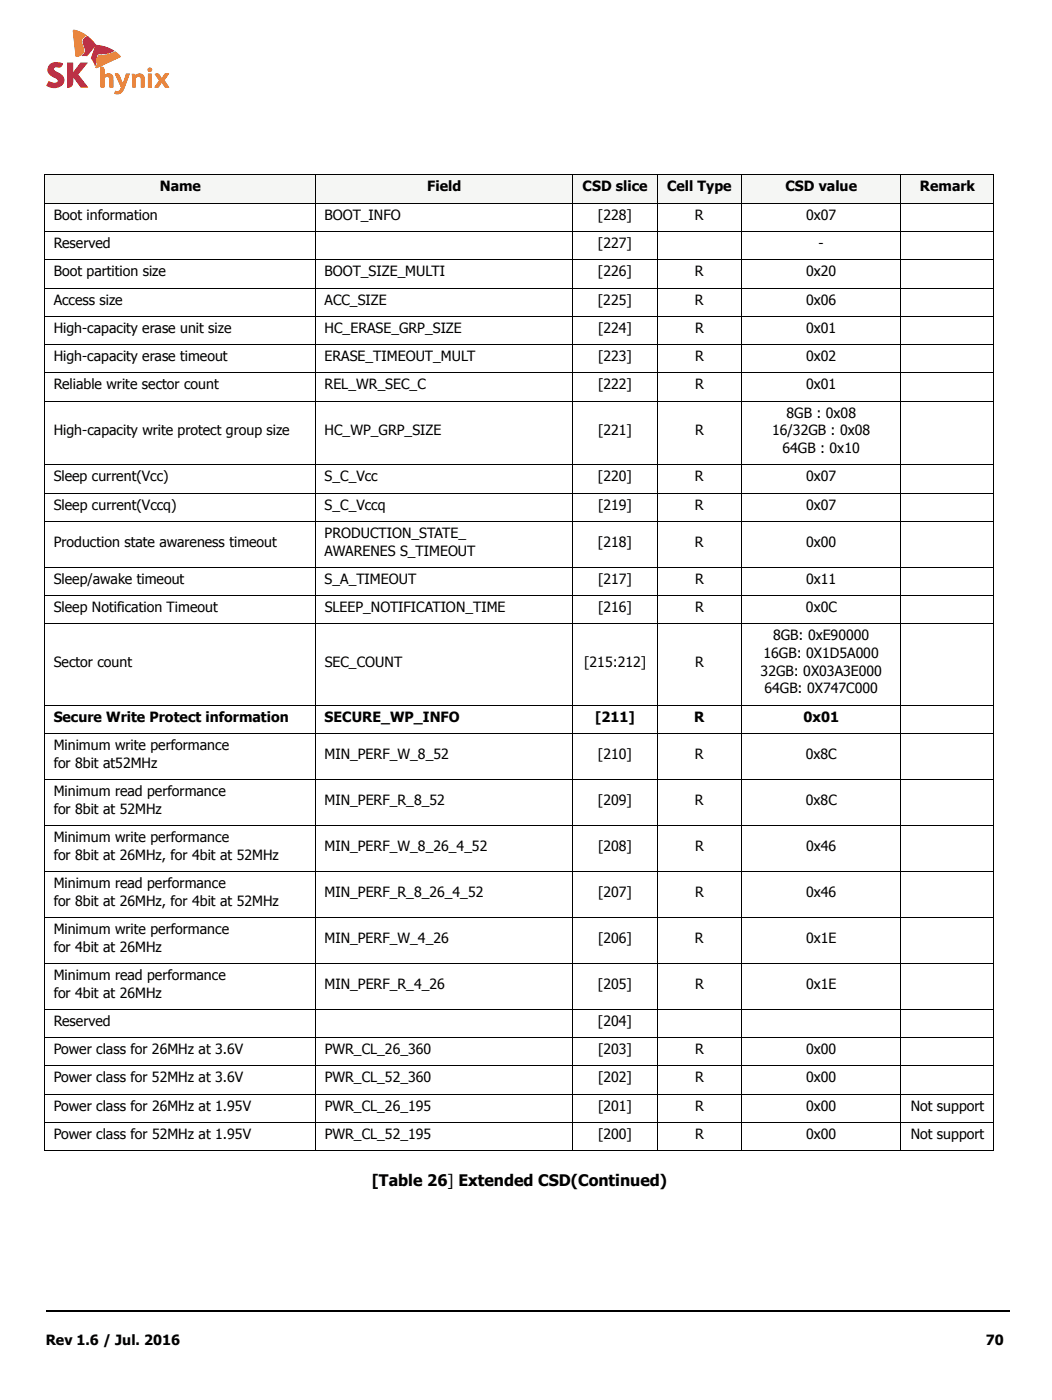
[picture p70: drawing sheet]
<svg xmlns="http://www.w3.org/2000/svg" width="210mm" height="279mm" viewBox="0 0 210 279" stroke-linecap="round" stroke-linejoin="round" font-family="sans-serif">
<defs><g id="words">
<text font-size="3.2" x="74.2" y="236.7">[Table 26] Extended CSD(Continued)</text>
<g font-size="2.8">
<text x="31.9" y="38.2">Name</text>
<text x="85.3" y="38.2">Field</text>
<text x="116.2" y="38.2">CSD slice</text>
<text x="133.1" y="38.2">Cell Type</text>
<text x="156.7" y="38.2">CSD value</text>
<text x="183.5" y="38.2">Remark</text>
<text x="10.7" y="43.8">Boot information</text>
<text x="64.8" y="43.8">BOOT_INFO</text>
<text x="119.3" y="43.8">[228]</text>
<text x="138.7" y="43.8">R</text>
<text x="160.8" y="43.8">0x07</text>
<text x="10.7" y="49.5">Reserved</text>
<text x="119.3" y="49.5">[227]</text>
<text x="163.3" y="49.5">-</text>
<text x="10.7" y="55.1">Boot partition size</text>
<text x="64.8" y="55.1">BOOT_SIZE_MULTI</text>
<text x="119.3" y="55.1">[226]</text>
<text x="138.7" y="55.1">R</text>
<text x="160.9" y="55.1">0x20</text>
<text x="10.7" y="60.8">Access size</text>
<text x="64.8" y="60.8">ACC_SIZE</text>
<text x="119.3" y="60.8">[225]</text>
<text x="138.7" y="60.8">R</text>
<text x="160.8" y="60.8">0x06</text>
<text x="10.7" y="66.4">High-capacity erase unit size</text>
<text x="64.8" y="66.4">HC_ERASE_GRP_SIZE</text>
<text x="119.3" y="66.4">[224]</text>
<text x="138.7" y="66.4">R</text>
<text x="160.9" y="66.4">0x01</text>
<text x="10.7" y="72.1">High-capacity erase timeout</text>
<text x="10.7" y="77.7">Reliable write sector count</text>
<text x="64.8" y="72.1">ERASE_TIMEOUT_MULT</text>
<text x="64.8" y="77.7">REL_WR_SEC_C</text>
<text x="119.3" y="77.7">[222]</text>
<text x="119.3" y="72.1">[223]</text>
<text x="138.7" y="72.1">R</text>
<text x="138.7" y="77.7">R</text>
<text x="160.9" y="72.1">0x02</text>
<text x="160.9" y="77.7">0x01</text>
<text x="156.9" y="83.4">8GB : 0x08</text>
<text x="10.7" y="86.9">High-capacity write protect group size</text>
<text x="64.7" y="86.9">HC_WP_GRP_SIZE</text>
<text x="119.3" y="86.9">[221]</text>
<text x="138.7" y="86.9">R</text>
<text x="154.1" y="86.9">16/32GB : 0x08</text>
<text x="156.1" y="90.4">64GB : 0x10</text>
<text x="10.7" y="96.1">Sleep current(Vcc)</text>
<text x="10.7" y="101.7">Sleep current(Vccq)</text>
<text x="64.8" y="96.1">S_C_Vcc</text>
<text x="64.8" y="101.7">S_C_Vccq</text>
<text x="119.3" y="96.1">[220]</text>
<text x="119.3" y="101.7">[219]</text>
<text x="138.7" y="96.1">R</text>
<text x="138.7" y="101.7">R</text>
<text x="160.8" y="96.1">0x07</text>
<text x="160.9" y="101.7">0x07</text>
<text x="64.8" y="107.3">PRODUCTION_STATE_</text>
<text x="10.7" y="109.1">Production state awareness timeout</text>
<text x="64.8" y="110.9">AWARENES S_TIMEOUT</text>
<text x="119.3" y="109.1">[218]</text>
<text x="138.7" y="109.1">R</text>
<text x="160.8" y="109.1">0x00</text>
<text x="10.7" y="116.5">Sleep/awake timeout</text>
<text x="64.8" y="116.5">S_A_TIMEOUT</text>
<text x="119.3" y="116.5">[217]</text>
<text x="138.7" y="116.5">R</text>
<text x="160.9" y="116.5">0x11</text>
<text x="10.7" y="122.2">Sleep Notification Timeout</text>
<text x="64.8" y="122.2">SLEEP_NOTIFICATION_TIME</text>
<text x="119.3" y="122.2">[216]</text>
<text x="138.7" y="122.2">R</text>
<text x="160.8" y="122.2">0x0C</text>
<text x="152.4" y="131.3">16GB: 0X1D5A000</text>
<text x="154.3" y="127.8">8GB: 0xE90000</text>
<text x="10.7" y="133.1">Sector count</text>
<text x="64.8" y="133.1">SEC_COUNT</text>
<text x="116.6" y="133.1">[215:212]</text>
<text x="138.7" y="133.1">R</text>
<text x="151.8" y="134.9">32GB: 0X03A3E000</text>
<text x="152.5" y="138.4">64GB: 0X747C000</text>
<text x="10.7" y="144">Secure Write Protect information</text>
<text x="10.7" y="149.7">Minimum write performance</text>
<text x="64.8" y="144">SECURE_WP_INFO</text>
<text x="118.8" y="144">[211]</text>
<text x="138.5" y="144">R</text>
<text x="160.3" y="144">0x01</text>
<text x="10.7" y="153.2">for 8bit at52MHz</text>
<text x="64.8" y="151.5">MIN_PERF_W_8_52</text>
<text x="119.3" y="151.5">[210]</text>
<text x="138.7" y="151.5">R</text>
<text x="160.8" y="151.5">0x8C</text>
<text x="10.7" y="158.9">Minimum read performance</text>
<text x="64.8" y="160.6">MIN_PERF_R_8_52</text>
<text x="119.3" y="160.6">[209]</text>
<text x="138.7" y="160.6">R</text>
<text x="160.8" y="160.6">0x8C</text>
<text x="10.7" y="162.4">for 8bit at 52MHz</text>
<text x="10.7" y="168">Minimum write performance</text>
<text x="10.7" y="171.6">for 8bit at 26MHz, for 4bit at 52MHz</text>
<text x="64.8" y="169.8">MIN_PERF_W_8_26_4_52</text>
<text x="119.3" y="169.8">[208]</text>
<text x="138.7" y="169.8">R</text>
<text x="160.9" y="169.8">0x46</text>
<text x="10.7" y="177.2">Minimum read performance</text>
<text x="64.8" y="179">MIN_PERF_R_8_26_4_52</text>
<text x="119.3" y="179">[207]</text>
<text x="138.7" y="179">R</text>
<text x="160.9" y="179">0x46</text>
<text x="10.7" y="180.7">for 8bit at 26MHz, for 4bit at 52MHz</text>
<text x="10.7" y="186.4">Minimum write performance</text>
<text x="10.7" y="189.9">for 4bit at 26MHz</text>
<text x="64.8" y="188.1">MIN_PERF_W_4_26</text>
<text x="119.3" y="188.1">[206]</text>
<text x="138.7" y="188.1">R</text>
<text x="160.8" y="188.1">0x1E</text>
<text x="10.7" y="195.5">Minimum read performance</text>
<text x="64.8" y="197.3">MIN_PERF_R_4_26</text>
<text x="119.3" y="197.3">[205]</text>
<text x="138.7" y="197.3">R</text>
<text x="160.8" y="197.3">0x1E</text>
<text x="10.7" y="199.1">for 4bit at 26MHz</text>
<text x="10.7" y="204.7">Reserved</text>
<text x="119.3" y="204.7">[204]</text>
<text x="10.7" y="210.4">Power class for 26MHz at 3.6V</text>
<text x="64.8" y="210.4">PWR_CL_26_360</text>
<text x="119.3" y="210.4">[203]</text>
<text x="138.7" y="210.4">R</text>
<text x="160.9" y="210.4">0x00</text>
<text x="10.7" y="216">Power class for 52MHz at 3.6V</text>
<text x="10.7" y="221.7">Power class for 26MHz at 1.95V</text>
<text x="64.8" y="216">PWR_CL_52_360</text>
<text x="64.8" y="221.7">PWR_CL_26_195</text>
<text x="119.3" y="216">[202]</text>
<text x="119.3" y="221.7">[201]</text>
<text x="138.7" y="216">R</text>
<text x="138.7" y="221.7">R</text>
<text x="160.9" y="216">0x00</text>
<text x="160.9" y="221.7">0x00</text>
<text x="181.7" y="221.7">Not support</text>
<text x="10.7" y="227.3">Power class for 52MHz at 1.95V</text>
<text x="64.8" y="227.3">PWR_CL_52_195</text>
<text x="119.3" y="227.3">[200]</text>
<text x="138.7" y="227.3">R</text>
<text x="160.9" y="227.3">0x00</text>
<text x="181.7" y="227.3">Not support</text>
<text x="9.1" y="268.4">Rev 1.6 / Jul. 2016</text>
<text x="196.7" y="268.4">70</text>
</g>
</g></defs>
<g fill="#e31837">
<path d="M9.9 12.9a2.57 2.57 0 0 1 2.6-.2v.2a.71 .71 0 0 1-1 .5l-.7 .1a.5 .5 0 0 0 .4 .8 1.86 1.86 0 0 1 1.5 2 1.72 1.72 0 0 1-2.2 1.2l-1.2-.4 .5-.9a1.21 1.21 0 0 0 1.8 0 1.21 1.21 0 0 0-1-.9 1.46 1.46 0 0 1-.7-2.4z"/>
<path d="M9.9 12.8a2.49 2.49 0 0 1 2.7-.1 .91 .91 0 0 1-1.4 .7l-.3 .1a.46 .46 0 0 0-.1 .5 .46 .46 0 0 0 .4 .3l.3 .1-.1 .1a.71 .71 0 0 1-.6-1.1l.3-.1a1.03 1.03 0 0 0 1.3-.4l.1-.2a1.96 1.96 0 0 0-2.9 1.1 2.24 2.24 0 0 0 1.7 1.8l.3 .3v.3a1.07 1.07 0 0 1-1.5 .3l-.4-.2-.4 .7 .2 .1a2.19 2.19 0 0 0 3.2-.8 1.74 1.74 0 0 0-1.3-1.9 1.57 1.57 0 0 1 1.4 1.5 1.57 1.57 0 0 1-1.2 1.6 2.52 2.52 0 0 1-2.4-.4l.5-.9a1.66 1.66 0 0 0 1.8 .1v-.2l-.4-.5a1.88 1.88 0 0 1-1.6-2z"/>
<path d="M13.4 12.5h1.1v2l1.6-2h1.3l-1.9 2.4 2 2.5h-1.4l-1.5-2.1v1.2a.96 .96 0 0 1-1.2 1z"/>
<path d="M13.4 12.5h1.2v2l1.5-2h1.4l-1.9 2.4-.1-.1 1.9-2.3v.1h-1.3l-1.6 2v-2h-1.1v4.8a.99 .99 0 0 0 1.1-1.3l.1-.8 1.6 2.1 1.3-.1v.1l-2-2.5 .1-.1 2 2.7h-1.5l-1.5-2.2v.6a1.16 1.16 0 0 1-1.2 1.6z"/>
<path d="M16.8 7.6l.6-.3a4.6 4.6 0 0 1 1.7 1.7l-1.7 2.2-1-.1a1.56 1.56 0 0 0 .3-2.3l-.1-.8z"/>
<path d="M16.7 7.6l.6-.3h.2a1.14 1.14 0 0 0-.9 1l.1 .4a1.71 1.71 0 0 1-.3 2.5l1-.1 1.7-2.1-1.7-1.7 .1-.1 1 .9 .7 .9-1.8 2.2h-1l-.1-.1a1.49 1.49 0 0 0 .3-2.3l-.1-.8z"/>
<path d="M19.1 9a7.7 7.7 0 0 1 3.7 1.1 5.8 5.8 0 0 1-3.2 .7 1.07 1.07 0 0 0-.4 1.2l-.2 1.1-.8-1.5z"/>
<path d="M19.1 9a6.3 6.3 0 0 1 3.7 1.2 6.4 6.4 0 0 1-3.2 .7l-.3 .4v1.1l-.4 .8 .3-1.1a1.06 1.06 0 0 1 1.2-1.4l1.1-.1 1.2-.5v.1a7.2 7.2 0 0 0-3.5-1.2l-1 2.6 .6 .9 .2 .7-.9-1.7z"/>
</g>
<g fill="#f58025">
<path d="M14.6 6a5.8 5.8 0 0 1 2.7 1.1 1.39 1.39 0 0 0-.7 2.2 1.16 1.16 0 0 1-.4 1.7l-.8 .3-.3-.1z"/>
<path d="M14.5 6a3.4 3.4 0 0 1 2.4 .8l.4 .3a1.27 1.27 0 0 0-.8 1.9 1.41 1.41 0 0 1 .2 1.6 1.41 1.41 0 0 1-1.5 .7 1.37 1.37 0 0 0 1.3-.7 1.37 1.37 0 0 0 0-1.4 1.35 1.35 0 0 1 .8-2.2l-2-.9h-.7l.6 5 .1 .2-.1 .1z"/>
<path d="M19.7 11.1l2.1-.3 1.2-.5 1 1-4.7 2.3-.2-.2a3.3 3.3 0 0 0 .4-2z"/>
<path d="M19.6 11l.6-.1a4.8 4.8 0 0 0 2.8-.6l.8 .6 .2 .5-4.6 2.2h-.3l-.1-.3a.3 .3 0 0 0 .6 .1l4.2-2v-.3l-.8-.7a6 6 0 0 1-3.2 .7l-.2 .2-.3 1.8-.2 .3 .2-.7 .2-1.4z"/>
<path d="M23 14.7h.1a.64 .64 0 0 1 .8 .5l.6 1.5 .7-2h.7l-1.1 2.8a1.44 1.44 0 0 1-1.9 1.2l.1-.6a.78 .78 0 0 0 1.2-.7z"/>
<path d="M22.9 14.7l.6-.1 .2 .2 .8 1.9 .6-2h.8l-1.1 2.9 1.1-2.8h-.7l-.6 2-.8-1.6a.57 .57 0 0 0-.8-.4l1 2.1a.86 .86 0 0 1 0 1 .86 .86 0 0 1-1 .3l-.1 .4a1.53 1.53 0 0 0 1.9-1.1 1.44 1.44 0 0 1-2 1.2l.2-.6a.73 .73 0 0 0 1.1-.7z"/>
<path d="M30.9 14.8h.1a.6 .6 0 0 1 .9 .3l.4 .6 .6-1h.8l-.9 1.3 .9 1.4h-.8l-.6-1-.7 1h-.8l1-1.3z"/>
<path d="M30.9 14.8a.73 .73 0 0 1 1.1 .4l.3 .4h-.1l.7-1 .8 .1-.9 1.3 .9 1.5-1-1.4 1-1.4h-.8l-.7 1a1.14 1.14 0 0 0-1.1-.9h-.2l.9 1.3-.9 1.3-.1-.1 .8 .1 .7-1 .6 1 .8-.1 .1 .1h-.9l-.7-.9-.6 1h-.8l.9-1.4z"/>
<path d="M26.3 14.8h.6l.1 .3a1.01 1.01 0 0 1 1.1-.4 1.01 1.01 0 0 1 .7 .8v1.9h-.6l-.2-1.9a.65 .65 0 0 0-.9 0v1.9h-.7z"/>
<path d="M26.3 14.8l.5-.1 .2 .3a1.1 1.1 0 0 1 1.3-.2 1.1 1.1 0 0 1 .6 1.2v1.4l-.8 .1v-1.7a.52 .52 0 0 0-.4-.5 .52 .52 0 0 0-.6 .3v1.8l-.7 .1v-1.9h.1l-.1 1.7 .6 .1 .1-2a.65 .65 0 0 1 .6-.2 .65 .65 0 0 1 .5 .5v1.6l.6 .1v-1.8a.99 .99 0 0 0-.7-.8 .99 .99 0 0 0-1.1 .3l-.2-.2-.4-.1v.9z"/>
<path d="M29.5 13.7a.49 .49 0 0 1 .5-.2 .49 .49 0 0 1 .4 .4l-.4-.3h-.3a.37 .37 0 0 0 .1 .7 .37 .37 0 0 0 .5-.4 .45 .45 0 0 1-.5 .5 .45 .45 0 0 1-.3-.7z"/>
<path d="M29.6 14.7h.6v2.7h-.6z"/>
<path d="M29.5 14.7h.8l-.1 2.8v-2.8l-.6 .1v2.5l.7 .1h-.8z"/>
<path d="M20.1 13.3a.54 .54 0 0 1 .7 .6v1.1a1 1 0 0 1 1.1-.3 1 1 0 0 1 .7 .9v1.8h-.7l-.1-1.9a.63 .63 0 0 0-1 .1v1.8h-.7z"/>
<path d="M20 13.3h.1a.63 .63 0 0 1 .7 .5v1.3l-.1-.9a.58 .58 0 0 0-.6-.8l.1 4 .6-.1v-1.8a.66 .66 0 0 1 .8-.2 .66 .66 0 0 1 .3 .8v1.2l.6 .1v-1.6a.97 .97 0 0 0-.6-1 .97 .97 0 0 0-1.1 .3 1 1 0 0 1 1.2-.4 1 1 0 0 1 .6 1v1.8l-.8-.1v-1.6a.51 .51 0 0 0-.4-.4 .51 .51 0 0 0-.6 .2v1.8l-.7 .1z"/>
<circle cx="29.9" cy="13.9" r=".4"/>
</g>
<path d="M9.3 20.3h192v1.5h-192z" fill="#fff"/>
<path d="M9.1 261.4h.2v.3h-.2z" fill="#000"/>
<path d="M9.3 261.6h192.3" fill="none" stroke="#000" stroke-width=".36"/>
<g fill="#f5f6f4">
<path d="M9 34.9h54v5.7h-54z"/>
<path d="M63 34.9h51.3v5.7h-51.3z"/>
<path d="M114.3 34.9h16.8v5.7h-16.8z"/>
<path d="M131.1 34.9h16.9v5.7h-16.9z"/>
<path d="M148 34.9h31.8v5.7h-31.8z"/>
<path d="M179.8 34.9h18.5v5.7h-18.5z"/>
</g>
<g fill="none" stroke="#000" stroke-width=".2">
<path d="M8.9 34.9h189.5M9 35v194.6M63 34.8v195M114.3 34.8v195M131.1 34.8v195M148 34.8v195M179.8 34.8v195M198.3 35v194.6M8.9 40.6h189.5M8.9 46.2h189.5M8.9 51.8h189.5M8.9 57.5h189.5"/>
<path d="M8.9 63.1h189.5M8.9 68.8h189.5M8.9 74.4h189.5M8.9 80.1h189.5M8.9 92.8h189.5M8.9 98.4h189.5M8.9 104.1h189.5M8.9 113.2h189.5M8.9 118.9h189.5M8.9 124.5h189.5M8.9 140.7h189.5M8.9 146.4h189.5"/>
<path d="M8.9 155.6h189.5M8.9 164.7h189.5M8.9 173.9h189.5M8.9 183.1h189.5M8.9 192.3h189.5M8.9 201.4h189.5M8.9 207.1h189.5M8.9 212.7h189.5M8.9 218.4h189.5M8.9 224h189.5M8.9 229.6h189.5"/>
</g>
<use href="#words"/>
</svg>
